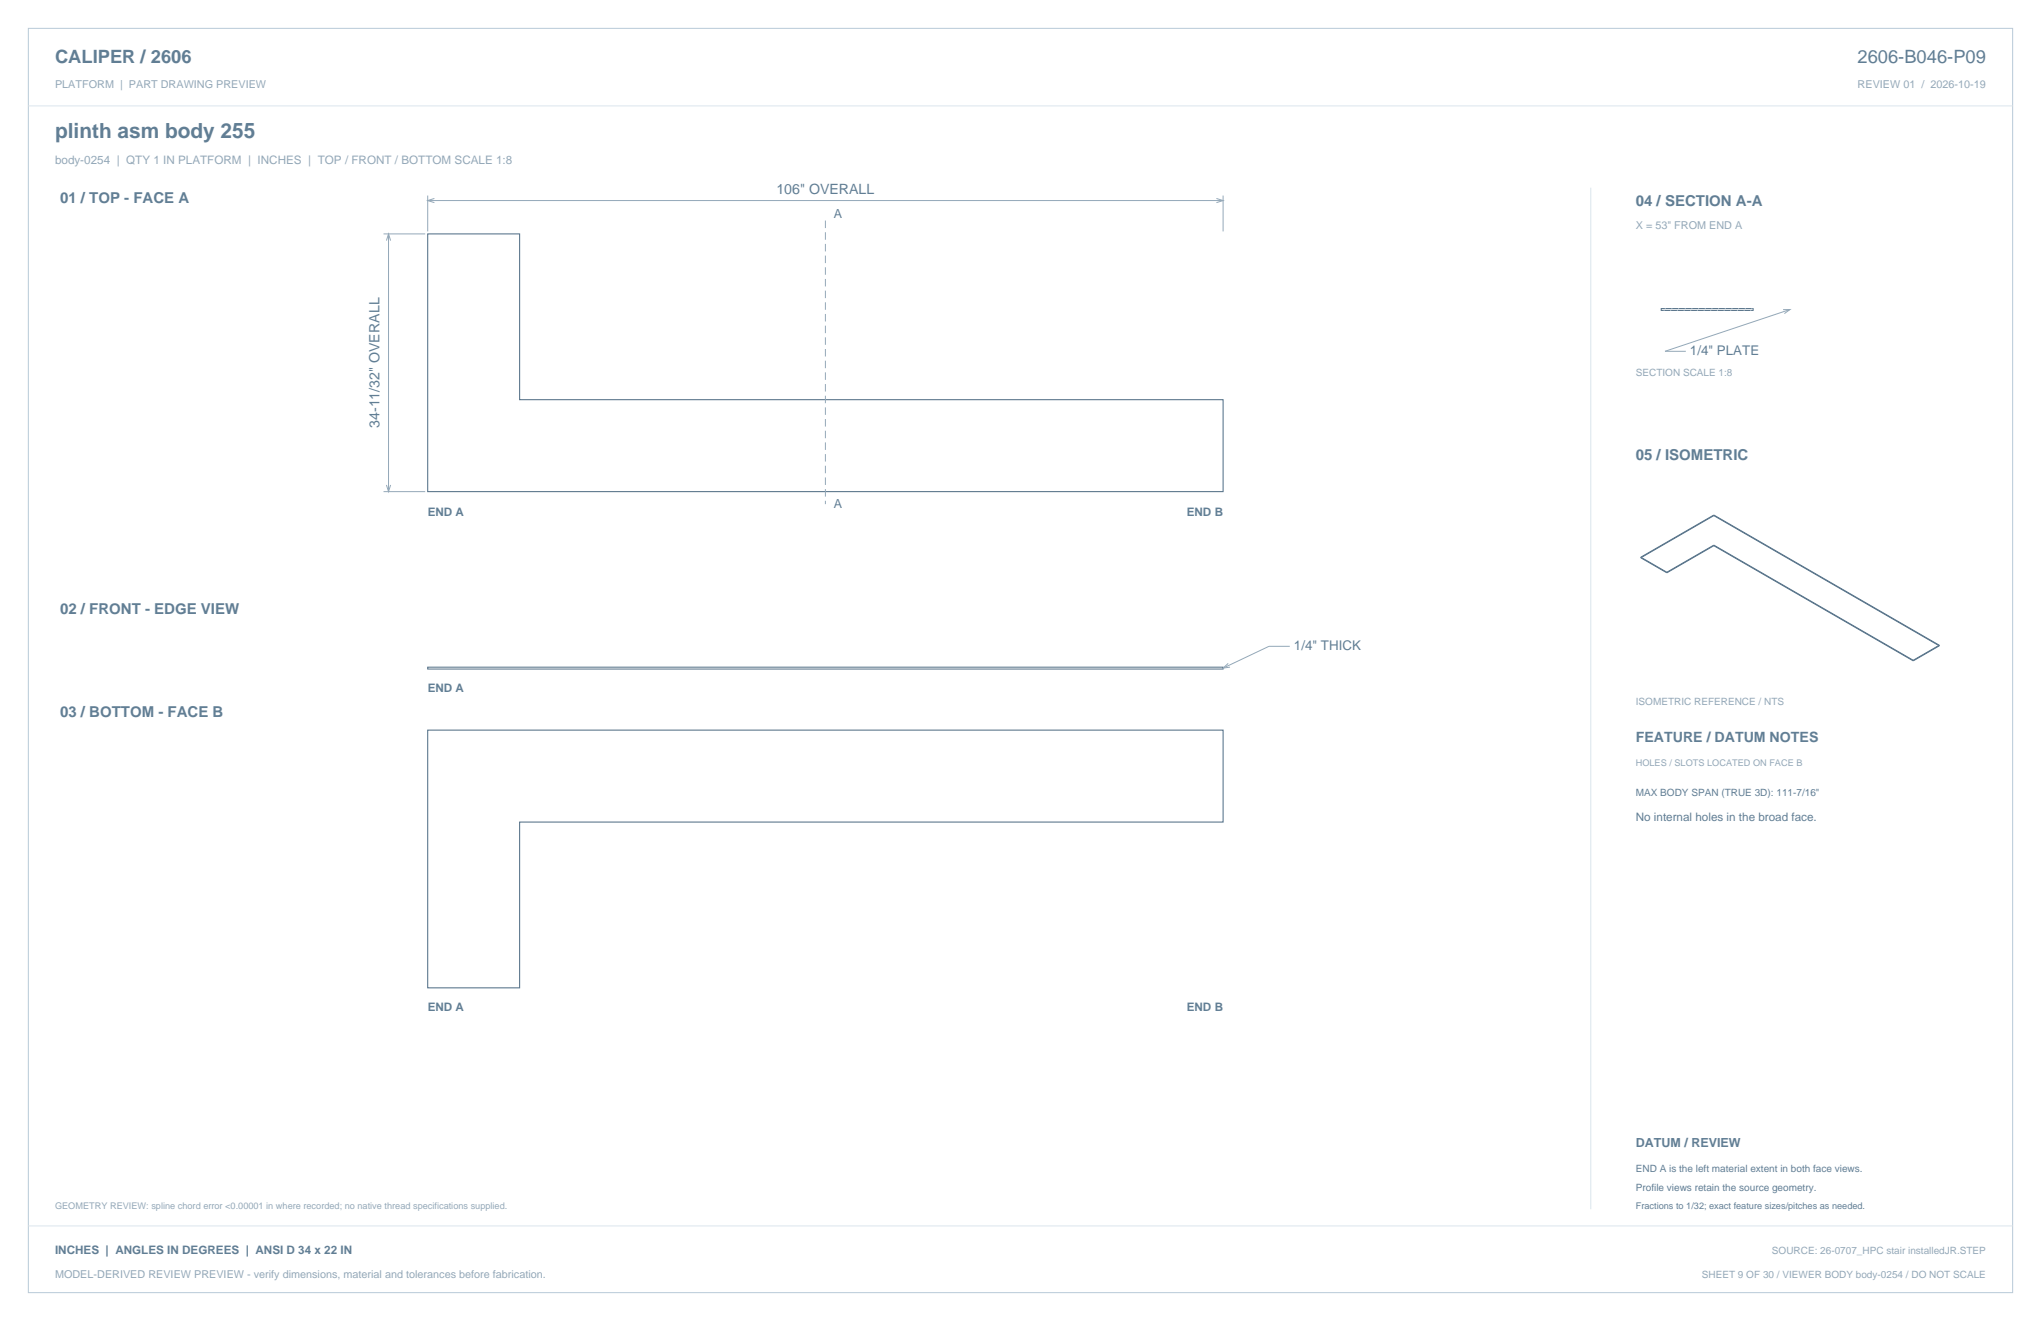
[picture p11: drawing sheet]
<svg xmlns="http://www.w3.org/2000/svg" width="864mm" height="559mm" viewBox="0 0 864 559" stroke-linecap="round" stroke-linejoin="round" font-family="sans-serif">
<defs><g id="words">
<text font-size="8.8" fill="#617e94" x="23.3" y="58.2">plinth asm body 255</text>
<g font-size="7.8" fill="#617e94">
<text x="23.3" y="26.8">CALIPER / 2606</text>
<text x="786" y="26.8">2606-B046-P09</text>
</g>
<g font-size="6.3" fill="#617e94">
<text x="25.4" y="86.1">01 / TOP - FACE A</text>
<text x="692.1" y="87.1">04 / SECTION A-A</text>
<text x="692.1" y="194.4">05 / ISOMETRIC</text>
<text x="25.4" y="259.6">02 / FRONT - EDGE VIEW</text>
<text x="25.4" y="303.4">03 / BOTTOM - FACE B</text>
</g>
<g font-size="6" fill="#617e94">
<text x="328.5" y="82">106&quot; OVERALL</text>
<text x="160.5" y="181" transform="rotate(-90 160.5 181)">34-11/32&quot; OVERALL</text>
<text x="692.1" y="314">FEATURE / DATUM NOTES</text>
</g>
<g font-size="5.6" fill="#617e94">
<text x="715.1" y="150.4">1/4&quot; PLATE</text>
<text x="547.5" y="275.2">1/4&quot; THICK</text>
</g>
<g font-size="5.3" fill="#617e94">
<text x="352.8" y="92.2">A</text>
<text x="352.8" y="215">A</text>
<text x="692.1" y="485.1">DATUM / REVIEW</text>
</g>
<text font-size="4.9" fill="#93a8b9" x="23.3" y="69.5">body-0254 | QTY 1 IN PLATFORM | INCHES | TOP / FRONT / BOTTOM SCALE 1:8</text>
<g font-size="4.9" fill="#617e94">
<text x="181" y="218.2">END A</text>
<text x="502.2" y="218.2">END B</text>
<text x="181" y="292.9">END A</text>
<text x="692.1" y="347.5">No internal holes in the broad face.</text>
<text x="181" y="427.7">END A</text>
<text x="502.2" y="427.7">END B</text>
<text x="23.3" y="530.6">INCHES | ANGLES IN DEGREES | ANSI D 34 x 22 IN</text>
</g>
<g font-size="4.6" fill="#93a8b9">
<text x="23.3" y="37">PLATFORM | PART DRAWING PREVIEW</text>
<text x="786" y="37">REVIEW 01 / 2026-10-19</text>
<text x="692.1" y="97">X = 53&quot; FROM END A</text>
<text x="23.3" y="540.5">MODEL-DERIVED REVIEW PREVIEW - verify dimensions, material and tolerances before fabrication.</text>
</g>
<g font-size="4.2" fill="#93a8b9">
<text x="692.1" y="159.2">SECTION SCALE 1:8</text>
<text x="692.1" y="298.1">ISOMETRIC REFERENCE / NTS</text>
<text x="749.7" y="530.6">SOURCE: 26-0707_HPC stair installedJR.STEP</text>
<text x="720.1" y="540.5">SHEET 9 OF 30 / VIEWER BODY body-0254 / DO NOT SCALE</text>
</g>
<g font-size="4.2" fill="#617e94">
<text x="692.1" y="336.9">MAX BODY SPAN (TRUE 3D): 111-7/16&quot;</text>
<text x="692.1" y="495.7">END A is the left material extent in both face views.</text>
<text x="692.1" y="503.8">Profile views retain the source geometry.</text>
</g>
<g font-size="3.9" fill="#93a8b9">
<text x="692.1" y="323.8">HOLES / SLOTS LOCATED ON FACE B</text>
<text x="23.3" y="511.5">GEOMETRY REVIEW: spline chord error &lt;0.00001 in where recorded; no native thread specifications supplied.</text>
</g>
<text font-size="3.9" fill="#617e94" x="692.1" y="511.5">Fractions to 1/32; exact feature sizes/pitches as needed.</text>
</g></defs>
<path d="M12 12h839.6v534.8h-839.6z" fill="none" stroke="#b8cad8" stroke-width=".42"/>
<path d="M12 44.8h839.6M673.1 79.4v432.1" fill="none" stroke="#dbe5ed" stroke-width=".42"/>
<path d="M181 98.9h38.9v70.2h297.6v38.9h-336.5zM181 308.9h336.5v38.8h-297.6v70.2h-38.9z" fill="none" stroke="#536f85" stroke-width=".44"/>
<path d="M162.3 98.9h17.6M164.4 98.9v109.1M181 82.7v15.2M181 84.8h336.5M183.8 84l-2.8 .8 2.8 .9M514.7 84l2.8 .8-2.8 .9M517.5 82.7v15.2M163.5 101.8l.9-2.9 .9 2.9M162.3 208h17.6M163.5 205.1l.9 2.9 .9-2.9M545.7 273.4h-8.8l-19.4 9.2M519.7 280.6l-2.2 2 3-.4" fill="none" stroke="#93a8b9" stroke-width=".42"/>
<path d="M349.2 93.3v120" fill="none" stroke="#93a8b9" stroke-width=".42" stroke-dasharray="3.2 1.8" stroke-linecap="butt"/>
<path d="M181 282.2h336.5v.8h-336.5z" fill="none" stroke="#536f85" stroke-width=".42"/>
<path d="M702.9 130.5h38.9v.8h-38.9z" fill-rule="evenodd" fill="#f2f6f9" stroke="#536f85" stroke-width=".42"/>
<g fill="none" stroke="#dbe5ed" stroke-width=".42">
<path d="M704.8 130.5l-.8 .8M707.6 130.5l-.8 .8M710.4 130.5l-.8 .8M713.2 130.5l-.8 .8M716 130.5l-.7 .8M718.9 130.5l-.8 .8M721.7 130.5l-.8 .8M724.5 130.5l-.8 .8M727.3 130.5l-.8 .8M730.2 130.5l-.8 .8M733 130.5l-.8 .8M735.8 130.5l-.8 .8"/>
<path d="M738.6 130.5l-.8 .8M741.4 130.5l-.7 .8M12 518.6h839.6"/>
</g>
<path d="M754.5 131l2.9-.1-2.4 1.8M757.4 130.9l-52.9 17.7h8.8" fill="none" stroke="#93a8b9" stroke-width=".42"/>
<g fill="none" stroke="#536f85" stroke-width=".42">
<path d="M725.2 218.1l95.4 55.1M725.2 217.9v.2M725.2 217.9l95.4 55M725.2 218.1l-30.9 17.9M725.2 217.9l-30.9 17.8M694.3 236l11 6.3M694.3 235.7l11 6.4M694.3 235.7v.3M725.2 230.6l84.3 48.7M725.2 230.6v.2M725.2 230.8l-19.9 11.5M725.2 230.6l-19.9 11.5"/>
<path d="M725.2 230.8l84.3 48.8M705.3 242.1v.2M809.5 279.3v.3M820.6 272.9l-11.1 6.4M820.6 273.2l-11.1 6.4M820.6 272.9v.3"/>
</g>
<use href="#words"/>
</svg>
